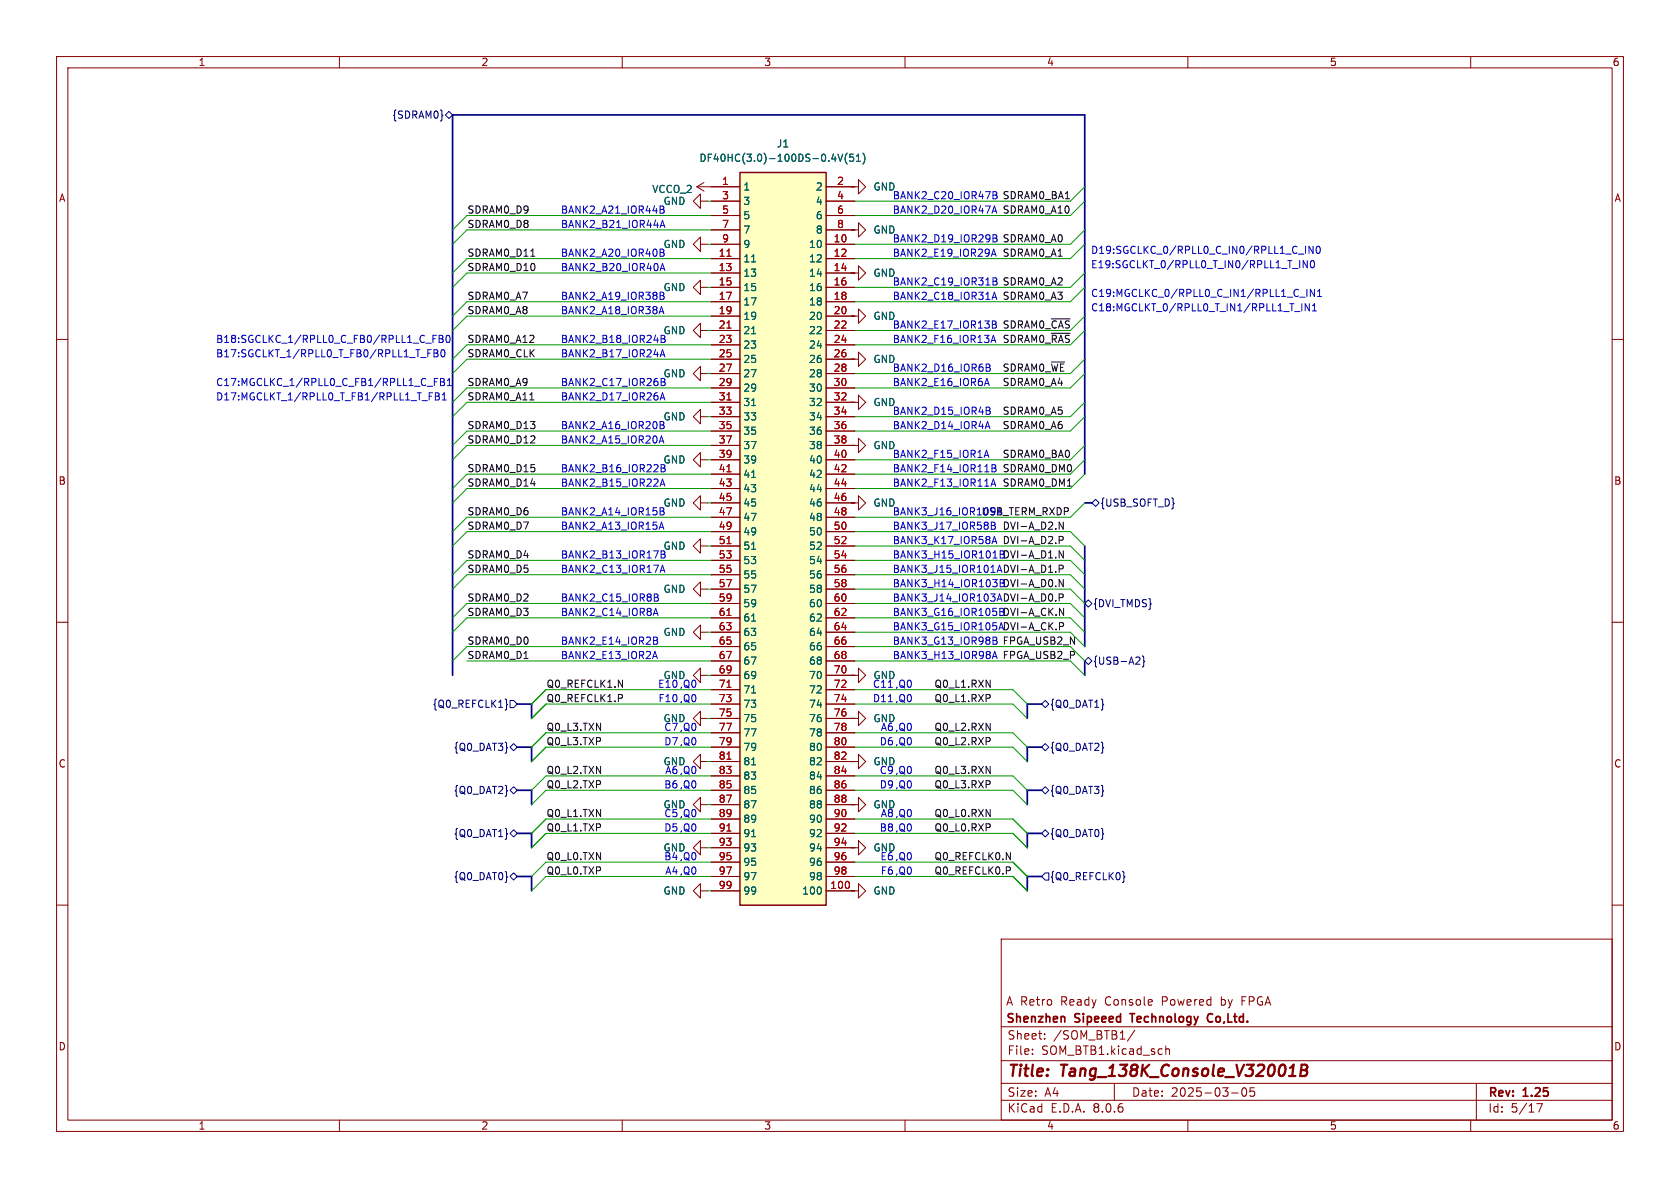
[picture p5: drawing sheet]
<svg xmlns="http://www.w3.org/2000/svg" width="297mm" height="210mm" viewBox="0 0 297 210" stroke-linecap="round" stroke-linejoin="round" font-family="sans-serif">
<defs><g id="words">
<g font-size="2.8" fill="#840000">
<text x="178" y="190.9">Title:</text>
<text x="187.7" y="190.9">Tang_138K_Console_V32001B</text>
</g>
<g font-size="2.1" fill="#840000">
<text x="177.8" y="178">A Retro</text>
<text x="187.6" y="178">Ready</text>
<text x="195.5" y="178">Console</text>
<text x="205.7" y="178">Powered</text>
<text x="216.3" y="178">by</text>
<text x="220.1" y="178">FPGA</text>
<text x="177.8" y="181.2">Shenzhen</text>
<text x="178" y="184">Sheet:</text>
<text x="186.2" y="184">/SOM_BTB1/</text>
<text x="190.1" y="181.2">Sipeeed</text>
<text x="200.6" y="181.2">Technology</text>
<text x="214.8" y="181.2">Co,Ltd.</text>
<text x="178" y="186.7">File:</text>
<text x="184.1" y="186.7">SOM_BTB1.kicad_sch</text>
<text x="178" y="196.9">KiCad</text>
<text x="178" y="194.1">Size:</text>
<text x="184.7" y="194.1">A4</text>
<text x="185.7" y="196.9">E.D.A.</text>
<text x="193.3" y="196.9">8.0.6</text>
<text x="200" y="194.1">Date:</text>
<text x="207" y="194.1">2025-03-05</text>
<text x="263" y="194.3">Rev:</text>
<text x="263" y="196.9">Id:</text>
<text x="267.1" y="196.9">5/17</text>
<text x="269.4" y="194.3">1.25</text>
</g>
<g font-size="1.8" fill="#840000">
<text x="35" y="11.9">1</text>
<text x="85" y="11.9">2</text>
<text x="135" y="11.9">3</text>
<text x="185" y="11.9">4</text>
<text x="235" y="11.9">5</text>
<text x="285" y="11.9">6</text>
<text x="10.3" y="35.9">A</text>
<text x="285.3" y="35.9">A</text>
<text x="10.3" y="85.9">B</text>
<text x="285.3" y="85.9">B</text>
<text x="10.3" y="135.9">C</text>
<text x="285.3" y="135.9">C</text>
<text x="10.3" y="185.9">D</text>
<text x="285.3" y="185.9">D</text>
<text x="35" y="199.9">1</text>
<text x="85" y="199.9">2</text>
<text x="135" y="199.9">3</text>
<text x="185" y="199.9">4</text>
<text x="235" y="199.9">5</text>
<text x="285" y="199.9">6</text>
</g>
<g font-size="1.8" fill="#000084">
<text x="69.2" y="21.2">{SDRAM0}</text>
<text x="194.4" y="89.8">{USB_SOFT_D}</text>
<text x="193.1" y="107.5">{DVI_TMDS}</text>
<text x="193.1" y="117.7">{USB-A2}</text>
<text x="76.4" y="125.3">{Q0_REFCLK1}</text>
<text x="185.5" y="125.3">{Q0_DAT1}</text>
<text x="80.1" y="132.9">{Q0_DAT3}</text>
<text x="185.5" y="132.9">{Q0_DAT2}</text>
<text x="80.1" y="140.6">{Q0_DAT2}</text>
<text x="185.5" y="140.6">{Q0_DAT3}</text>
<text x="80.1" y="148.2">{Q0_DAT1}</text>
<text x="185.5" y="148.2">{Q0_DAT0}</text>
<text x="80.1" y="155.8">{Q0_DAT0}</text>
<text x="185.5" y="155.8">{Q0_REFCLK0}</text>
</g>
<g font-size="1.8" fill="#006464">
<text x="123.5" y="28.8">DF40HC(3.0)-100DS-0.4V(51)</text>
<text x="137.2" y="26.3">J1</text>
<text x="115.2" y="34.3">VCCO_2</text>
<text x="131.3" y="33.9">1</text>
<text x="144.1" y="33.9">2</text>
<text x="154.3" y="33.9">GND</text>
<text x="117.2" y="36.4">GND</text>
<text x="131.3" y="36.4">3</text>
<text x="131.3" y="39">5</text>
<text x="131.3" y="41.5">7</text>
<text x="144.1" y="36.4">4</text>
<text x="144.1" y="39">6</text>
<text x="144.1" y="41.5">8</text>
<text x="154.3" y="41.5">GND</text>
<text x="117.2" y="44">GND</text>
<text x="131.3" y="46.6">11</text>
<text x="131.3" y="44">9</text>
<text x="142.9" y="44">10</text>
<text x="142.9" y="46.6">12</text>
<text x="117.2" y="51.7">GND</text>
<text x="131.3" y="49.1">13</text>
<text x="131.3" y="51.7">15</text>
<text x="142.9" y="49.1">14</text>
<text x="142.9" y="51.7">16</text>
<text x="154.3" y="49.1">GND</text>
<text x="117.2" y="59.3">GND</text>
<text x="131.3" y="54.2">17</text>
<text x="131.3" y="56.7">19</text>
<text x="131.3" y="59.3">21</text>
<text x="142.9" y="54.2">18</text>
<text x="142.9" y="56.7">20</text>
<text x="142.9" y="59.3">22</text>
<text x="154.3" y="56.7">GND</text>
<text x="131.3" y="61.8">23</text>
<text x="131.3" y="64.4">25</text>
<text x="142.9" y="61.8">24</text>
<text x="142.9" y="64.4">26</text>
<text x="154.3" y="64.4">GND</text>
<text x="117.2" y="66.9">GND</text>
<text x="131.3" y="66.9">27</text>
<text x="131.3" y="69.4">29</text>
<text x="131.3" y="72">31</text>
<text x="142.9" y="66.9">28</text>
<text x="142.9" y="69.4">30</text>
<text x="142.9" y="72">32</text>
<text x="154.3" y="72">GND</text>
<text x="117.2" y="74.5">GND</text>
<text x="131.3" y="74.5">33</text>
<text x="131.3" y="77.1">35</text>
<text x="142.9" y="74.5">34</text>
<text x="142.9" y="77.1">36</text>
<text x="117.2" y="82.1">GND</text>
<text x="131.3" y="79.6">37</text>
<text x="131.3" y="82.1">39</text>
<text x="142.9" y="79.6">38</text>
<text x="142.9" y="82.1">40</text>
<text x="154.3" y="79.6">GND</text>
<text x="117.2" y="89.8">GND</text>
<text x="131.3" y="84.7">41</text>
<text x="131.3" y="87.2">43</text>
<text x="131.3" y="89.8">45</text>
<text x="142.9" y="84.7">42</text>
<text x="142.9" y="87.2">44</text>
<text x="142.9" y="89.8">46</text>
<text x="154.3" y="89.8">GND</text>
<text x="131.3" y="92.3">47</text>
<text x="131.3" y="94.8">49</text>
<text x="142.9" y="92.3">48</text>
<text x="142.9" y="94.8">50</text>
<text x="117.2" y="97.4">GND</text>
<text x="131.3" y="97.4">51</text>
<text x="131.3" y="99.9">53</text>
<text x="142.9" y="97.4">52</text>
<text x="142.9" y="99.9">54</text>
<text x="117.2" y="105">GND</text>
<text x="131.3" y="102.5">55</text>
<text x="131.3" y="105">57</text>
<text x="131.3" y="107.5">59</text>
<text x="142.9" y="102.5">56</text>
<text x="142.9" y="105">58</text>
<text x="142.9" y="107.5">60</text>
<text x="117.2" y="112.6">GND</text>
<text x="131.3" y="110.1">61</text>
<text x="131.3" y="112.6">63</text>
<text x="142.9" y="110.1">62</text>
<text x="142.9" y="112.6">64</text>
<text x="131.3" y="115.2">65</text>
<text x="131.3" y="117.7">67</text>
<text x="142.9" y="115.2">66</text>
<text x="142.9" y="117.7">68</text>
<text x="117.2" y="120.2">GND</text>
<text x="131.3" y="120.2">69</text>
<text x="131.3" y="122.8">71</text>
<text x="131.3" y="125.3">73</text>
<text x="142.9" y="120.2">70</text>
<text x="142.9" y="122.8">72</text>
<text x="142.9" y="125.3">74</text>
<text x="154.3" y="120.2">GND</text>
<text x="117.2" y="127.9">GND</text>
<text x="131.3" y="127.9">75</text>
<text x="131.3" y="130.4">77</text>
<text x="142.9" y="127.9">76</text>
<text x="142.9" y="130.4">78</text>
<text x="154.3" y="127.9">GND</text>
<text x="117.2" y="135.5">GND</text>
<text x="131.3" y="132.9">79</text>
<text x="131.3" y="135.5">81</text>
<text x="142.9" y="132.9">80</text>
<text x="142.9" y="135.5">82</text>
<text x="154.3" y="135.5">GND</text>
<text x="117.2" y="143.1">GND</text>
<text x="131.3" y="138">83</text>
<text x="131.3" y="140.6">85</text>
<text x="131.3" y="143.1">87</text>
<text x="142.9" y="138">84</text>
<text x="142.9" y="140.6">86</text>
<text x="142.9" y="143.1">88</text>
<text x="154.3" y="143.1">GND</text>
<text x="131.3" y="145.6">89</text>
<text x="131.3" y="148.2">91</text>
<text x="142.9" y="145.6">90</text>
<text x="142.9" y="148.2">92</text>
<text x="117.2" y="150.7">GND</text>
<text x="131.3" y="150.7">93</text>
<text x="131.3" y="153.3">95</text>
<text x="131.3" y="155.8">97</text>
<text x="142.9" y="150.7">94</text>
<text x="142.9" y="153.3">96</text>
<text x="142.9" y="155.8">98</text>
<text x="154.3" y="150.7">GND</text>
<text x="117.2" y="158.3">GND</text>
<text x="131.3" y="158.3">99</text>
<text x="141.7" y="158.3">100</text>
<text x="154.3" y="158.3">GND</text>
</g>
<g font-size="1.8" fill="#a90000">
<text x="127.6" y="32.8">1</text>
<text x="127.6" y="35.3">3</text>
<text x="147.9" y="32.8">2</text>
<text x="147.9" y="35.3">4</text>
<text x="127.6" y="37.8">5</text>
<text x="127.6" y="40.4">7</text>
<text x="147.9" y="37.8">6</text>
<text x="147.9" y="40.4">8</text>
<text x="127" y="45.5">11</text>
<text x="127.6" y="42.9">9</text>
<text x="147.3" y="42.9">10</text>
<text x="147.3" y="45.5">12</text>
<text x="127" y="48">13</text>
<text x="127" y="50.5">15</text>
<text x="127" y="53.1">17</text>
<text x="147.3" y="48">14</text>
<text x="147.3" y="50.5">16</text>
<text x="147.3" y="53.1">18</text>
<text x="127" y="55.6">19</text>
<text x="127" y="58.2">21</text>
<text x="147.3" y="55.6">20</text>
<text x="147.3" y="58.2">22</text>
<text x="127" y="60.7">23</text>
<text x="127" y="63.2">25</text>
<text x="127" y="65.8">27</text>
<text x="147.3" y="60.7">24</text>
<text x="147.3" y="63.2">26</text>
<text x="147.3" y="65.8">28</text>
<text x="127" y="68.3">29</text>
<text x="127" y="70.9">31</text>
<text x="147.3" y="68.3">30</text>
<text x="147.3" y="70.9">32</text>
<text x="127" y="73.4">33</text>
<text x="127" y="75.9">35</text>
<text x="147.3" y="73.4">34</text>
<text x="147.3" y="75.9">36</text>
<text x="127" y="78.5">37</text>
<text x="127" y="81">39</text>
<text x="127" y="83.6">41</text>
<text x="147.3" y="78.5">38</text>
<text x="147.3" y="81">40</text>
<text x="147.3" y="83.6">42</text>
<text x="127" y="86.1">43</text>
<text x="127" y="88.6">45</text>
<text x="147.3" y="86.1">44</text>
<text x="147.3" y="88.6">46</text>
<text x="127" y="91.2">47</text>
<text x="127" y="93.7">49</text>
<text x="147.3" y="91.2">48</text>
<text x="147.3" y="93.7">50</text>
<text x="127" y="96.3">51</text>
<text x="127" y="98.8">53</text>
<text x="127" y="101.3">55</text>
<text x="147.3" y="96.3">52</text>
<text x="147.3" y="98.8">54</text>
<text x="147.3" y="101.3">56</text>
<text x="127" y="103.9">57</text>
<text x="127" y="106.4">59</text>
<text x="147.3" y="103.9">58</text>
<text x="147.3" y="106.4">60</text>
<text x="127" y="109">61</text>
<text x="127" y="111.5">63</text>
<text x="147.3" y="109">62</text>
<text x="147.3" y="111.5">64</text>
<text x="127" y="114">65</text>
<text x="127" y="116.6">67</text>
<text x="127" y="119.1">69</text>
<text x="147.3" y="114">66</text>
<text x="147.3" y="116.6">68</text>
<text x="147.3" y="119.1">70</text>
<text x="127" y="121.7">71</text>
<text x="127" y="124.2">73</text>
<text x="147.3" y="121.7">72</text>
<text x="147.3" y="124.2">74</text>
<text x="127" y="126.7">75</text>
<text x="127" y="129.3">77</text>
<text x="127" y="131.8">79</text>
<text x="147.3" y="126.7">76</text>
<text x="147.3" y="129.3">78</text>
<text x="147.3" y="131.8">80</text>
<text x="127" y="134.4">81</text>
<text x="127" y="136.9">83</text>
<text x="147.3" y="134.4">82</text>
<text x="147.3" y="136.9">84</text>
<text x="127" y="139.4">85</text>
<text x="127" y="142">87</text>
<text x="147.3" y="139.4">86</text>
<text x="147.3" y="142">88</text>
<text x="127" y="144.5">89</text>
<text x="127" y="147.1">91</text>
<text x="127" y="149.6">93</text>
<text x="147.3" y="144.5">90</text>
<text x="147.3" y="147.1">92</text>
<text x="147.3" y="149.6">94</text>
<text x="127" y="152.1">95</text>
<text x="127" y="154.7">97</text>
<text x="147.3" y="152.1">96</text>
<text x="147.3" y="154.7">98</text>
<text x="127" y="157.2">99</text>
<text x="146.7" y="157.2">100</text>
</g>
<g font-size="1.8" fill="#0000c2">
<text x="157.7" y="35.3">BANK2_C20_IOR47B</text>
<text x="99.1" y="40.4">BANK2_B21_IOR44A</text>
<text x="99.1" y="37.9">BANK2_A21_IOR44B</text>
<text x="157.7" y="37.9">BANK2_D20_IOR47A</text>
<text x="99.1" y="45.5">BANK2_A20_IOR40B</text>
<text x="157.7" y="42.9">BANK2_D19_IOR29B</text>
<text x="157.7" y="45.5">BANK2_E19_IOR29A</text>
<text x="192.8" y="45">D19:SGCLKC_0/RPLL0_C_IN0/RPLL1_C_IN0</text>
<text x="192.8" y="47.5">E19:SGCLKT_0/RPLL0_T_IN0/RPLL1_T_IN0</text>
<text x="99.1" y="48">BANK2_B20_IOR40A</text>
<text x="99.1" y="53.1">BANK2_A19_IOR38B</text>
<text x="157.7" y="53.1">BANK2_C18_IOR31A</text>
<text x="157.7" y="50.6">BANK2_C19_IOR31B</text>
<text x="192.8" y="52.6">C19:MGCLKC_0/RPLL0_C_IN1/RPLL1_C_IN1</text>
<text x="99.1" y="55.6">BANK2_A18_IOR38A</text>
<text x="157.7" y="58.2">BANK2_E17_IOR13B</text>
<text x="192.8" y="55.1">C18:MGCLKT_0/RPLL0_T_IN1/RPLL1_T_IN1</text>
<text x="38.1" y="63.3">B17:SGCLKT_1/RPLL0_T_FB0/RPLL1_T_FB0</text>
<text x="38.1" y="60.7">B18:SGCLKC_1/RPLL0_C_FB0/RPLL1_C_FB0</text>
<text x="99.1" y="60.7">BANK2_B18_IOR24B</text>
<text x="99.1" y="63.3">BANK2_B17_IOR24A</text>
<text x="157.7" y="65.8">BANK2_D16_IOR6B</text>
<text x="157.7" y="60.7">BANK2_F16_IOR13A</text>
<text x="38.1" y="68.3">C17:MGCLKC_1/RPLL0_C_FB1/RPLL1_C_FB1</text>
<text x="38.1" y="70.9">D17:MGCLKT_1/RPLL0_T_FB1/RPLL1_T_FB1</text>
<text x="99.1" y="68.3">BANK2_C17_IOR26B</text>
<text x="99.1" y="70.9">BANK2_D17_IOR26A</text>
<text x="157.7" y="68.3">BANK2_E16_IOR6A</text>
<text x="99.1" y="76">BANK2_A16_IOR20B</text>
<text x="157.7" y="76">BANK2_D14_IOR4A</text>
<text x="157.7" y="73.4">BANK2_D15_IOR4B</text>
<text x="99.1" y="83.6">BANK2_B16_IOR22B</text>
<text x="99.1" y="78.5">BANK2_A15_IOR20A</text>
<text x="157.7" y="81">BANK2_F15_IOR1A</text>
<text x="157.7" y="83.6">BANK2_F14_IOR11B</text>
<text x="99.1" y="86.1">BANK2_B15_IOR22A</text>
<text x="157.7" y="86.1">BANK2_F13_IOR11A</text>
<text x="99.1" y="91.2">BANK2_A14_IOR15B</text>
<text x="99.1" y="93.7">BANK2_A13_IOR15A</text>
<text x="157.7" y="91.2">BANK3_J16_IOR109A</text>
<text x="157.7" y="93.7">BANK3_J17_IOR58B</text>
<text x="173.4" y="91.2">USB_TERM_RXDP</text>
<text x="99.1" y="98.8">BANK2_B13_IOR17B</text>
<text x="99.1" y="101.4">BANK2_C13_IOR17A</text>
<text x="157.7" y="101.4">BANK3_J15_IOR101A</text>
<text x="157.7" y="96.3">BANK3_K17_IOR58A</text>
<text x="157.7" y="98.8">BANK3_H15_IOR101B DVI-A_D1.N</text>
<text x="177.2" y="101.3">DVI-A_D1.P</text>
<text x="99.1" y="106.4">BANK2_C15_IOR8B</text>
<text x="157.7" y="106.4">BANK3_J14_IOR103A</text>
<text x="157.7" y="103.9">BANK3_H14_IOR103B DVI-A_D0.N</text>
<text x="177.2" y="106.4">DVI-A_D0.P</text>
<text x="99.1" y="109">BANK2_C14_IOR8A</text>
<text x="157.7" y="109">BANK3_G16_IOR105B DVI-A_CK.N</text>
<text x="157.7" y="111.5">BANK3_G15_IOR105A DVI-A_CK.P</text>
<text x="99.1" y="116.6">BANK2_E13_IOR2A</text>
<text x="99.1" y="114.1">BANK2_E14_IOR2B</text>
<text x="157.7" y="116.6">BANK3_H13_IOR98A</text>
<text x="157.7" y="114.1">BANK3_G13_IOR98B</text>
<text x="116.2" y="121.7">E10 ,Q0</text>
<text x="116.3" y="124.2">F10 ,Q0</text>
<text x="154.2" y="121.7">C11 ,Q0</text>
<text x="154.2" y="124.2">D11 ,Q0</text>
<text x="117.3" y="131.8">D7 ,Q0</text>
<text x="117.3" y="129.3">C7 ,Q0</text>
<text x="155.4" y="131.8">D6 ,Q0</text>
<text x="155.6" y="129.3">A6 ,Q0</text>
<text x="117.5" y="136.9">A6 ,Q0</text>
<text x="155.4" y="136.9">C9 ,Q0</text>
<text x="117.3" y="139.5">B6 ,Q0</text>
<text x="155.4" y="139.5">D9 ,Q0</text>
<text x="117.3" y="147.1">D5 ,Q0</text>
<text x="117.3" y="144.5">C5 ,Q0</text>
<text x="155.4" y="147.1">B8 ,Q0</text>
<text x="155.6" y="144.5">A8 ,Q0</text>
<text x="117.3" y="152.2">B4 ,Q0</text>
<text x="117.5" y="154.7">A4 ,Q0</text>
<text x="155.6" y="152.2">E6 ,Q0</text>
<text x="155.6" y="154.7">F6 ,Q0</text>
</g>
<g font-size="1.8" fill="#0f0f0f">
<text x="177.2" y="35.3">SDRAM0_BA1</text>
<text x="82.5" y="40.4">SDRAM0_D8</text>
<text x="82.5" y="37.8">SDRAM0_D9</text>
<text x="177.2" y="37.8">SDRAM0_A10</text>
<text x="82.5" y="48">SDRAM0_D10</text>
<text x="82.5" y="45.5">SDRAM0_D11</text>
<text x="177.2" y="42.9">SDRAM0_A0</text>
<text x="177.2" y="45.5">SDRAM0_A1</text>
<text x="82.5" y="53.1">SDRAM0_A7</text>
<text x="177.2" y="53.1">SDRAM0_A3</text>
<text x="177.2" y="50.5">SDRAM0_A2</text>
<text x="82.5" y="55.6">SDRAM0_A8</text>
<text x="177.2" y="58.2">SDRAM0_~{CAS}</text>
<text x="82.5" y="60.7">SDRAM0_A12</text>
<text x="82.5" y="63.2">SDRAM0_CLK</text>
<text x="177.2" y="65.8">SDRAM0_~{WE}</text>
<text x="177.2" y="60.7">SDRAM0_~{RAS}</text>
<text x="82.5" y="68.3">SDRAM0_A9</text>
<text x="82.5" y="70.9">SDRAM0_A11</text>
<text x="177.2" y="68.3">SDRAM0_A4</text>
<text x="82.5" y="75.9">SDRAM0_D13</text>
<text x="177.2" y="73.4">SDRAM0_A5</text>
<text x="177.2" y="75.9">SDRAM0_A6</text>
<text x="82.5" y="78.5">SDRAM0_D12</text>
<text x="82.5" y="83.6">SDRAM0_D15</text>
<text x="177.2" y="83.6">SDRAM0_DM0</text>
<text x="177.2" y="81">SDRAM0_BA0</text>
<text x="82.5" y="86.1">SDRAM0_D14</text>
<text x="177.2" y="86.1">SDRAM0_DM1</text>
<text x="82.5" y="91.2">SDRAM0_D6</text>
<text x="82.5" y="93.7">SDRAM0_D7</text>
<text x="177.2" y="93.7">DVI-A_D2.N</text>
<text x="82.5" y="98.8">SDRAM0_D4</text>
<text x="82.5" y="101.3">SDRAM0_D5</text>
<text x="177.2" y="96.3">DVI-A_D2.P</text>
<text x="82.5" y="106.4">SDRAM0_D2</text>
<text x="82.5" y="109">SDRAM0_D3</text>
<text x="82.5" y="116.6">SDRAM0_D1</text>
<text x="82.5" y="114">SDRAM0_D0</text>
<text x="177.2" y="116.6">FPGA_USB2_P</text>
<text x="177.2" y="114">FPGA_USB2_N</text>
<text x="96.5" y="121.7">Q0_REFCLK1.N</text>
<text x="96.5" y="124.2">Q0_REFCLK1.P</text>
<text x="165.1" y="121.7">Q0_L1.RXN</text>
<text x="165.1" y="124.2">Q0_L1.RXP</text>
<text x="96.5" y="131.8">Q0_L3.TXP</text>
<text x="96.5" y="129.3">Q0_L3.TXN</text>
<text x="165.1" y="131.8">Q0_L2.RXP</text>
<text x="165.1" y="129.3">Q0_L2.RXN</text>
<text x="96.5" y="136.9">Q0_L2.TXN</text>
<text x="165.1" y="136.9">Q0_L3.RXN</text>
<text x="96.5" y="139.4">Q0_L2.TXP</text>
<text x="165.1" y="139.4">Q0_L3.RXP</text>
<text x="96.5" y="147.1">Q0_L1.TXP</text>
<text x="96.5" y="144.5">Q0_L1.TXN</text>
<text x="165.1" y="144.5">Q0_L0.RXN</text>
<text x="165.1" y="147.1">Q0_L0.RXP</text>
<text x="96.5" y="152.1">Q0_L0.TXN</text>
<text x="96.5" y="154.7">Q0_L0.TXP</text>
<text x="165.1" y="152.1">Q0_REFCLK0.N</text>
<text x="165.1" y="154.7">Q0_REFCLK0.P</text>
</g>
</g></defs>
<g fill="none" stroke="#840000" stroke-width=".18">
<path d="M10 10h277v190h-277zM12 12h273v186h-273zM60 10v2M110 10v2M160 10v2M210 10v2M260 10v2M123.2 33l1.3 .8M123.2 33h2.5M123.8 35.6v1.2l-1.2-1.2 1.2-1.3v1.3h1.3M124.5 32.3l-1.3 .7M10 60h2"/>
<path d="M123.8 43.2v1.3l-1.2-1.3 1.2-1.3v1.3h1.3M285 60h2M123.8 66v1.3l-1.2-1.3 1.2-1.2v1.2h1.3M150.5 78.7h1.3v-1.2l1.2 1.2-1.2 1.3v-1.3M150.5 63.5h1.3v-1.3l1.2 1.3-1.2 1.3v-1.3M10 110h2M150.5 119.4h1.3v-1.3l1.2 1.3-1.2 1.3v-1.3M285 110h2M123.8 134.6v1.3l-1.2-1.3 1.2-1.2v1.2h1.3M123.8 127v1.3l-1.2-1.3 1.2-1.3v1.3h1.3M10 160h2M123.8 142.2v1.3l-1.2-1.3 1.2-1.2v1.2h1.3"/>
<path d="M123.8 149.9v1.2l-1.2-1.2 1.2-1.3v1.3h1.3M123.8 157.5v1.3l-1.2-1.3 1.2-1.3v1.3h1.3M285 160h2M177 166h108v32h-108zM60 198v2M110 198v2M160 198v2M177 194.5h108M177 191.5h108M177 187.5h108M177 181.5h108M182.5 186.3v.1"/>
<path d="M182.5 185.5v.1M184.7 183.6v.1M184.7 182.8v.1M197 191.5v3M200.6 182.1l-1.3 1.9M206.1 184.9v1.5M206.1 185.5l.2-.1 .4 .1v.9M210 198v2M217.7 193.2h1.2M219.7 192.4a.81 .81 0 0 0 .3 1.4l.2-.1 .2-.5-.2-.8M221 192.3v.7l.2-.1h.5l.1 .6-.3 .3-.5-.1M260 198v2"/>
<path d="M261 191.5v6.5M271.7 195.1h1l-.7 1.5"/>
</g>
<path d="M230 189.2h.7M230.1 188.2h.7a.49 .49 0 0 1 .3 .5 .49 .49 0 0 1-.4 .5l.2 .1a.58 .58 0 0 1-.3 .9h-.7z" fill="none" stroke="#840000" stroke-width=".4"/>
<path d="M188.2 179.8v.9M199.7 179.2h.9M214.3 179.3a.74 .74 0 0 0-.9 .5 .74 .74 0 0 0 .5 .9l.4-.1" fill="none" stroke="#840000" stroke-width=".3"/>
<path d="M130.8 30.5h15.2v129.5h-15.2z" fill="#ffffc2"/>
<path d="M130.8 30.5h15.2v129.5h-15.2z" fill="none" stroke="#840000" stroke-width=".25"/>
<g fill="none" stroke="#840000" stroke-width=".18">
<path d="M125.7 33h5.1M125.7 35.6h5.1M125.7 38.1h5.1M146 33h5.1M146 35.6h5.1M146 38.1h5.1M150.5 33h1.3v-1.2l1.2 1.2-1.2 1.3v-1.3M123.8 50.8v1.3l-1.2-1.3 1.2-1.3v1.3h1.3M123.8 58.4v1.3l-1.2-1.3 1.2-1.2v1.2h1.3M125.7 43.2h5.1M125.7 45.7h5.1M125.7 48.3h5.1"/>
<path d="M125.7 50.8h5.1M125.7 53.3h5.1M125.7 55.9h5.1M125.7 58.4h5.1M125.7 40.6h5.1M146 43.2h5.1M146 45.7h5.1M146 48.3h5.1M146 50.8h5.1M146 53.3h5.1M146 55.9h5.1M146 58.4h5.1"/>
<path d="M146 40.6h5.1M150.5 48.3h1.3v-1.3l1.2 1.3-1.2 1.2v-1.2M150.5 55.9h1.3v-1.3l1.2 1.3-1.2 1.3v-1.3M150.5 40.6h1.3v-1.2l1.2 1.2-1.2 1.3v-1.3M123.8 73.7v1.2l-1.2-1.2 1.2-1.3v1.3h1.3M125.7 61h5.1M125.7 63.5h5.1M125.7 66h5.1M125.7 68.6h5.1M125.7 71.1h5.1M125.7 73.7h5.1M125.7 76.2h5.1"/>
<path d="M125.7 78.7h5.1M146 61h5.1M146 63.5h5.1M146 66h5.1M146 68.6h5.1M146 71.1h5.1M146 73.7h5.1M146 76.2h5.1M146 78.7h5.1M150.5 71.1h1.3v-1.2l1.2 1.2-1.2 1.3v-1.3M123.8 81.3v1.3l-1.2-1.3 1.2-1.3v1.3h1.3M123.8 96.5v1.3l-1.2-1.3 1.2-1.2v1.2h1.3"/>
<path d="M123.8 88.9v1.3l-1.2-1.3 1.2-1.3v1.3h1.3M125.7 81.3h5.1M125.7 83.8h5.1M125.7 86.4h5.1M125.7 88.9h5.1M125.7 91.4h5.1M125.7 94h5.1M125.7 96.5h5.1M125.7 99.1h5.1M146 81.3h5.1M146 83.8h5.1M146 86.4h5.1"/>
<path d="M146 88.9h5.1M146 91.4h5.1M146 94h5.1M146 96.5h5.1M146 99.1h5.1M150.5 88.9h1.3v-1.3l1.2 1.3-1.2 1.3v-1.3M123.8 119.4v1.3l-1.2-1.3 1.2-1.3v1.3h1.3M123.8 104.1v1.3l-1.2-1.3 1.2-1.2v1.2h1.3M123.8 111.8v1.2l-1.2-1.2 1.2-1.3v1.3h1.3M125.7 101.6h5.1M125.7 104.1h5.1M125.7 106.7h5.1"/>
<path d="M125.7 109.2h5.1M125.7 111.8h5.1M125.7 114.3h5.1M125.7 116.8h5.1M125.7 119.4h5.1M146 101.6h5.1M146 104.1h5.1M146 106.7h5.1M146 109.2h5.1M146 111.8h5.1M146 114.3h5.1M146 116.8h5.1"/>
<path d="M146 119.4h5.1M125.7 121.9h5.1M125.7 124.5h5.1M125.7 127h5.1M125.7 129.5h5.1M125.7 132.1h5.1M125.7 134.6h5.1M125.7 137.2h5.1M125.7 139.7h5.1M146 121.9h5.1M146 124.5h5.1M146 127h5.1"/>
<path d="M146 129.5h5.1M146 132.1h5.1M146 134.6h5.1M146 137.2h5.1M146 139.7h5.1M150.5 127h1.3v-1.3l1.2 1.3-1.2 1.3v-1.3M150.5 134.6h1.3v-1.2l1.2 1.2-1.2 1.3v-1.3M125.7 157.5h5.1M125.7 142.2h5.1M125.7 144.8h5.1M125.7 147.3h5.1M125.7 149.9h5.1"/>
<path d="M125.7 152.4h5.1M125.7 154.9h5.1M146 157.5h5.1M146 142.2h5.1M146 144.8h5.1M146 147.3h5.1M146 149.9h5.1M146 152.4h5.1M146 154.9h5.1M150.5 157.5h1.3v-1.3l1.2 1.3-1.2 1.3v-1.3M150.5 149.9h1.3v-1.3l1.2 1.3-1.2 1.2v-1.2M150.5 142.2h1.3v-1.2l1.2 1.2-1.2 1.3v-1.3"/>
</g>
<g fill="none" stroke="#006464" stroke-width=".18">
<path d="M148.1 27.2l.5 1.3 .4-1.3M149.8 27.1a1.46 1.46 0 0 0 0 1.9M150.9 27.2h-.6l-.1 .7 .2-.2 .4 .1 .1 .2v.4l-.2 .1-.5-.1M151.4 28.5h.7M151.4 27.6l.4-.4v1.3M152.6 27.1a1.46 1.46 0 0 1 0 1.9M132.9 46.3h.7M132.9 59h.7M132.9 71.7h.7M132.9 84.4h.7M132.9 97.1h.7M132.9 109.8h.7"/>
<path d="M132.9 122.5h.7M132.9 135.2h.7M132.9 147.9h.7"/>
</g>
<path d="M128.5 45.3h.7M128.5 58h.7M128.5 70.7h.7M128.5 83.4h.7M128.5 96.1h.7M128.5 108.8h.7M128.5 121.5h.7M128.5 134.2h.7M128.5 146.9h.7" fill="none" stroke="#a90000" stroke-width=".18"/>
<g fill="none" stroke="#000084" stroke-width=".18">
<path d="M79.4 19.7l.6 .6-.6 .7-.7-.7zM193 88.9l.7-.6 .6 .6-.6 .6zM191.8 106.7l.6-.7 .6 .7-.6 .6zM191.8 116.8l.6-.6 .6 .6-.6 .7zM201 116.1l.4 .1 .1 .3-.8 .9h.8M202 116l.2 .1v.7l.2 .1-.2 .2v.6l-.2 .2M89.4 123.6l.1 .2v.6l.2 .2-.2 .1v.6l-.1 .2M89.6 132.1l.1 .1h-.1M89.6 139.7l.1 .1-.1 .1M90.2 123.8h.6l.6 .7-.6 .6h-.6zM90.2 139.7l.6-.6 .6 .6-.6 .6zM90.8 131.4l.6 .7-.6 .6-.6-.6z"/>
<path d="M184.1 139.7l.7-.6 .6 .6-.6 .6zM184.1 132.1l.7-.7 .6 .7-.6 .6zM184.1 124.5l.7-.7 .6 .7-.6 .6zM195 139.7l.1 .1-.1 .1M195 132.1l.1 .1h-.1M195 124.5l.1 .1h-.1M89.6 155h.1l-.1 .1M89.6 147.4h.1l-.1 .1M90.2 154.9l.6-.6 .6 .6-.6 .7zM90.2 147.3l.6-.6 .6 .6-.6 .7zM184.1 147.3l.7-.6 .6 .6-.6 .7zM184.8 154.3h.6v1.3h-.6l-.7-.7z"/>
<path d="M195 147.4h.1l-.1 .1M198.5 154.1l.2 .1v.7l.2 .1-.2 .2v.6l-.2 .2"/>
</g>
<g fill="none" stroke="#0f0f0f" stroke-width=".18">
<path d="M93.8 45.3h.8M185.9 58.9h3.3M185.9 56.4h3.3M93.7 70.7h.7M187.2 92.3l.8 1.3v-1.3M187.2 94.8h.5l.3 .3-.2 .3-.6 .1M187.2 97.4l.8 1.2v-1.2M187.2 99.9h.5l.3 .2-.2 .4-.6 .1M187.2 102.4l.8 1.3v-1.3M187.2 105h.5l.3 .2-.2 .4-.6 .1M187.3 110.1h.5l.2 .2-.1 .4h-.6M187.3 107.5l.7 1.3v-1.3"/>
<path d="M110 122.9v.4M178.6 153.4v.4"/>
</g>
<g fill="none" stroke="#0000c2" stroke-width=".18">
<path d="M116.8 39.9h.6M117.1 37l.3 .3v.3l-.7 .1M175.4 37.7l.4-1.3 .4 1.3M175.5 37.3h.6M175.6 33.9l.6 .1v.2l-.2 .3M175.6 34.5h.4M176 34.5l.3 .2-.1 .3-.6 .1M76.5 59.9h.5M77.1 59.3h-.6v1.2M77.6 59.9h.5M77.6 59.3h.5l.2 .2-.2 .4 .2 .1 .1 .3-.3 .2h-.5zM79 59.4l.1-.1a.68 .68 0 0 1 .5 .6 .68 .68 0 0 1-.5 .6l-.1-.1-.2-.3z"/>
<path d="M116.5 55.5l.4-1.3 .5 1.3M116.6 55.1h.6M116.7 47.8l.4-1.2 .4 1.2M116.7 40.2l.4-1.2 .4 1.2M116.8 47.5h.6M116.9 59.3v1.2l.6-.1 .1-.3-.3-.2M117.1 44.6l.3 .3v.3l-.7 .1M117.1 52.3l.3 .2v.3l-.7 .1M175.3 45.3l.4-1.3 .4 1.3M175.4 44.9h.6M175.4 52.9l.4-1.2 .4 1.2M175.4 56.7l.6 .2 .1 .2-.2 .2"/>
<path d="M175.4 57.3h.5M175.5 52.6h.6M175.6 41.5l.6 .1v.3l-.2 .2M175.6 49.1l.6 .1v.3l-.2 .2M175.6 42.1h.4M175.6 49.7h.4M175.9 57.3l.3 .3-.1 .3-.7 .1M176 42.1l.3 .2-.1 .3-.6 .2M176 49.7l.3 .3-.1 .3-.6 .1M228.5 47.5h1M228.9 55.1h.9M229.5 44.9h1"/>
<path d="M229.8 46.1v1.2M229.8 52.5h.9M230.1 53.7v1.3M230.8 43.5v1.3M231 51.1v1.3M231.1 46.1v1.2l-.7-1.2v1.2M231.5 53.7v1.3l-.8-1.3v1.3M231.8 46.2l.2-.1a.68 .68 0 0 1 .4 .6 .68 .68 0 0 1-.4 .6l-.2-.1-.1-.3zM232 54.1l.4-.4v1.3M232 55h.7M232.1 43.5v1.3l-.7-1.3v1.3M232.4 51.1v1.3l-.7-1.3v1.3"/>
<path d="M232.9 43.6l.1-.1a.68 .68 0 0 1 .4 .7 .68 .68 0 0 1-.4 .6 .84 .84 0 0 1-.1-1.2zM232.9 52.4h.7M232.9 51.5l.4-.4v1.3M75.5 68.3h1M75.6 62.4h.5M75.6 61.8h.6M75.9 70h.4M76.5 69.4h-.6v1.3M76.7 62.4h.4M76.7 61.8h.4l.3 .3-.3 .3 .3 .1v.3l-.2 .3h-.5zM76.8 67.5h.4M77 69.4h.4l.2 .3-.2 .3 .2 .2 .1 .3-.3 .2h-.4z"/>
<path d="M77 70h.4M77.4 66.9h-.6v1.3M77.9 67.5h.4M77.9 66.9h.4l.2 .2-.2 .4 .2 .1 .1 .3-.2 .3h-.5zM78.1 61.9l.1-.1a.68 .68 0 0 1 .5 .7 .68 .68 0 0 1-.5 .6l-.1-.1-.2-.4zM78.2 69.8l.3-.4v1.3M78.2 70.7h.7M79.1 68.2h.7M79.1 67.3l.3-.4v1.3M116.5 78.3l.4-1.2 .5 1.2M116.6 78h.6M116.7 63.1l.4-1.3 .4 1.3"/>
<path d="M116.7 70.7l.4-1.3 .4 1.3M116.8 62.7h.6M116.8 70.3h.6M117.1 75.1l.3 .3v.3l-.7 .1M117.3 67.5l.3 .2-.1 .3-.6 .2M174.2 67.8h.6M174.3 75.4h.6M174.3 64.4l.6 .1 .1 .2-.2 .3M174.3 72l.6 .1 .1 .2-.2 .3M174.3 65h.5M174.3 72.6h.5M174.4 79.6l.4 1.3"/>
<path d="M174.5 66.9l.4 1.3M174.6 74.5l.4 1.3M174.8 65l.3 .2-.1 .3-.7 .1M174.8 72.6l.3 .2-.1 .3-.7 .1M175.2 60.5l.4-1.2 .4 1.2M175.3 60.2h.6M116.5 93.6l.4-1.3 .5 1.3M116.6 93.2h.6M116.7 85.9l.4-1.2 .4 1.2M116.8 85.6h.6M116.9 97.4v1.2l.6-.1 .1-.3-.3-.2M116.9 82.1v1.3l.6-.1 .1-.3-.3-.3"/>
<path d="M117.1 90.4l.3 .2v.3l-.7 .1M174.1 80.5h.6M175.2 85.9l.4-1.2 .4 1.2M175.3 92.3h.4l.2 .2-.2 .4 .2 .1 .1 .3-.3 .3h-.4zM175.3 92.9h.4M175.3 85.6h.6M175.4 82.1l.6 .2v.2l-.2 .2M175.4 82.7h.4M175.4 96.1l.4-1.3 .4 1.3M175.5 95.7h.6M175.8 82.7l.3 .3-.1 .3-.6 .1M176.7 99.9l-.4 1.3"/>
<path d="M115.5 116.1h.6M115.5 112.6l.7 .1v.3l-.2 .2M115.5 113.2h.5M115.6 108.4h.6M115.7 105l.6 .1v.3l-.2 .2M115.7 105.6h.4M115.8 115.2l.4 1.2M115.9 107.5l.4 1.3M116 113.2l.3 .3-.1 .3-.7 .1M116.1 105.6l.3 .2-.1 .3-.6 .2M116.7 101.2l.4-1.3 .4 1.3M116.8 100.8h.6"/>
<path d="M175.4 116.4l.5-1.2 .4 1.2M175.6 116.1h.6M175.6 112.6l.6 .1v.3l-.2 .2M175.6 113.2h.4M176 113.2l.3 .3-.1 .3-.6 .1M176.4 100.8h.6M176.4 105.9h.6M176.7 105l-.4 1.3"/>
</g>
<g fill="none" stroke="#000084" stroke-width=".3">
<path d="M191.8 83.8v-63.5h-111.8v99.1M191.8 96.5v17.8M191.8 88.9h1.2M191.8 116.8v2.6M91.4 132.1h2.6v2.5M91.4 139.7h2.6v2.5M91.4 124.5h2.6v2.5M184.1 132.1h-2.5v2.5M184.1 139.7h-2.5v2.5M184.1 124.5h-2.5v2.5M91.4 154.9h2.6v2.6M91.4 147.3h2.6v2.6"/>
<path d="M184.1 154.9h-2.5v2.6M184.1 147.3h-2.5v2.6"/>
</g>
<g fill="none" stroke="#009600" stroke-width=".18">
<path d="M125.1 35.6h.6M125.7 38.1h-43.2l-2.5 2.5M150.5 33h.6M191.8 33l-2.6 2.6h-38.1M191.8 35.6l-2.6 2.5h-38.1M125.1 58.4h.6M125.1 43.2h.6M125.1 50.8h.6M125.7 40.6h-43.2l-2.5 2.6M125.7 45.7h-43.2l-2.5 2.6M125.7 55.9h-43.2l-2.5 2.5M125.7 48.3h-43.2l-2.5 2.5"/>
<path d="M125.7 53.3h-43.2l-2.5 2.6M150.5 40.6h.6M150.5 55.9h.6M150.5 48.3h.6M191.8 58.4l-2.6 2.6h-38.1M191.8 43.2l-2.6 2.5h-38.1M191.8 55.9l-2.6 2.5h-38.1M191.8 40.6l-2.6 2.6h-38.1M191.8 48.3l-2.6 2.5h-38.1M191.8 50.8l-2.6 2.5h-38.1M125.1 66h.6M125.1 73.7h.6"/>
<path d="M125.7 68.6h-43.2l-2.5 2.5M125.7 61h-43.2l-2.5 2.5M125.7 63.5h-43.2l-2.5 2.5M125.7 78.7h-43.2l-2.5 2.6M125.7 76.2h-43.2l-2.5 2.5M125.7 71.1h-43.2l-2.5 2.6M150.5 63.5h.6M150.5 78.7h.6M150.5 71.1h.6M191.8 63.5l-2.6 2.5h-38.1M191.8 66l-2.6 2.6h-38.1M191.8 73.7l-2.6 2.5h-38.1"/>
<path d="M191.8 78.7l-2.6 2.6h-38.1M191.8 71.1l-2.6 2.6h-38.1M125.1 81.3h.6M125.1 96.5h.6M125.1 88.9h.6M125.7 83.8h-43.2l-2.5 2.6M125.7 99.1h-43.2l-2.5 2.5M125.7 94h-43.2l-2.5 2.5M125.7 91.4h-43.2l-2.5 2.6M125.7 86.4h-43.2l-2.5 2.5M150.5 88.9h.6M151.1 99.1h38.1l2.6 2.5"/>
<path d="M151.1 94h38.1l2.6 2.5M151.1 96.5h38.1l2.6 2.6M191.8 81.3l-2.6 2.5h-38.1M191.8 88.9l-2.6 2.5h-38.1M191.8 83.8l-2.6 2.6h-38.1M82.5 116.8h43.2M125.1 104.1h.6M125.1 119.4h.6M125.1 111.8h.6M125.7 114.3h-43.2l-2.5 2.5M125.7 101.6h-43.2l-2.5 2.5M125.7 106.7h-43.2l-2.5 2.5"/>
<path d="M125.7 109.2h-43.2l-2.5 2.6M150.5 119.4h.6M151.1 114.3h38.1l2.6 2.5M151.1 104.1h38.1l2.6 2.6M151.1 111.8h38.1l2.6 2.5M151.1 101.6h38.1l2.6 2.5M151.1 116.8h38.1l2.6 2.6M151.1 106.7h38.1l2.6 2.5M151.1 109.2h38.1l2.6 2.6M125.1 134.6h.6M125.1 127h.6M125.7 139.7h-29.2l-2.5 2.5"/>
<path d="M125.7 137.2h-29.2l-2.5 2.5M125.7 121.9h-29.2l-2.5 2.6M125.7 124.5h-29.2l-2.5 2.5M125.7 132.1h-29.2l-2.5 2.5M125.7 129.5h-29.2l-2.5 2.6M150.5 134.6h.6M150.5 127h.6M151.1 139.7h28l2.5 2.5M151.1 137.2h28l2.5 2.5M151.1 121.9h28l2.5 2.6M151.1 124.5h28l2.5 2.5M151.1 132.1h28l2.5 2.5"/>
<path d="M151.1 129.5h28l2.5 2.6M125.1 142.2h.6M125.1 149.9h.6M125.1 157.5h.6M125.7 154.9h-29.2l-2.5 2.6M125.7 144.8h-29.2l-2.5 2.5M125.7 147.3h-29.2l-2.5 2.6M125.7 152.4h-29.2l-2.5 2.5M150.5 142.2h.6M150.5 149.9h.6M150.5 157.5h.6M151.1 154.9h28l2.5 2.6"/>
<path d="M151.1 144.8h28l2.5 2.5M151.1 147.3h28l2.5 2.6M151.1 152.4h28l2.5 2.5"/>
</g>
<use href="#words"/>
</svg>
